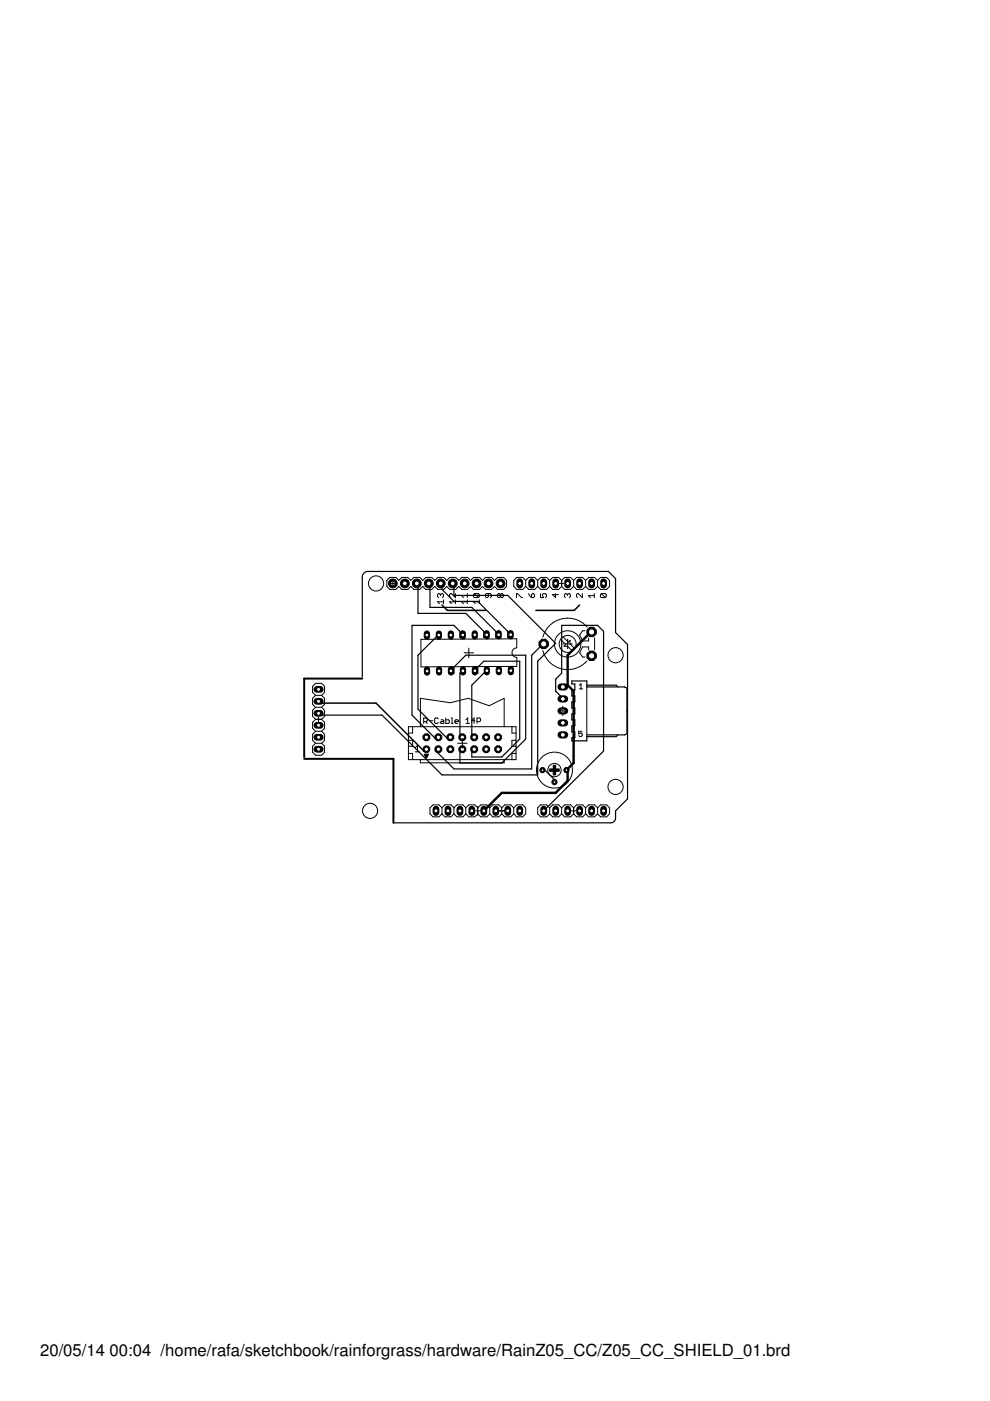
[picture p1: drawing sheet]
<svg xmlns="http://www.w3.org/2000/svg" width="210mm" height="297mm" viewBox="0 0 210 297" stroke-linecap="round" stroke-linejoin="round" font-family="sans-serif">
<defs><g id="words">
<g font-size="3.5">
<text x="8.5" y="287.5">20/05/14</text>
<text x="23.2" y="287.5">00:04 /home/rafa/sketchbook/rainforgrass/hardware/RainZ05_CC/Z05_CC_SHIELD_01.brd</text>
</g>
</g></defs>
<g fill="none" stroke="#000" stroke-width=".25">
<path d="M88.4 123.7h.2v6.3h10.2l3.8 3.9v1.2l.6-.5M90.9 123.7h.3v5.1h8.8l5.1 5.1v1.2l.6-.5M93 134.6l-4.4 4.3v11.4l6.4 6.4 .5-.4M93.5 123.7h.2v1.3l2.5 2.5h5.1l6.4 6.4v1.2l.6-.5M96 123.7h.2v2.5h11.5l10.1 10.2-3.8 3.8v24.1h-20.3l-12.7-12.7h-12.7l-.8-.4M98.1 134.6l-.6 .5v-1.2l-1.3-1.3h-8.8v19l5 5.1 .5-.4M115.3 136.5v-.1l-2.6 2.5v24.1h-16.5l-3.8-3.8 .5-.3M95.6 142.2l.6 .5v-1.2l2.6-2.6h12.7v17.8l-5.1 5.1h-8.9v-2.6l.5-.3M98.1 142.2l-.6 .5v14l.5-.4M100.7 142.2l.6 .5v-1.2l1.3-1.3h7.6v16.5l-3.8 3.8h-6.4v-1.3l.5-.3M103.2 142.2l-3.2 3.1v11.4l.5-.4M119.3 148.2l-1.5-1.7v-2.5l1.3-1.3v-10.1h7.6l1.3 1.3v25.3l-12.7 12.7"/>
<path d="M115 163.3l.3-.3 2.5 2.6-.2 .2"/>
</g>
<path d="M67.5 148.7l.8 .4h11.4l10.2 10.1 .5-.3M105.1 171.9h2.6" fill="none" stroke="#000" stroke-width=".32"/>
<path d="M125.4 134v-.1l-5 5v6.4M120.4 145.3l1.2 1.2v15.3l-1.2 1.2M120.4 145.3l-1.1 .3M120.4 163v2.6l-2.6 2.5h-11.4l-3.8 3.8M120.4 163l-.3 .3" fill="none" stroke="#000" stroke-width=".51"/>
<path d="M128 123.3v.8" fill="none" stroke="#000" stroke-width="1.4"/>
<circle cx="128" cy="123.7" r=".42" fill="#fff" stroke="#000" stroke-width=".21"/>
<path d="M125.4 123.3v.8" fill="none" stroke="#000" stroke-width="1.4"/>
<circle cx="125.4" cy="123.7" r=".42" fill="#fff" stroke="#000" stroke-width=".21"/>
<path d="M122.9 123.3v.8" fill="none" stroke="#000" stroke-width="1.4"/>
<circle cx="122.9" cy="123.7" r=".42" fill="#fff" stroke="#000" stroke-width=".21"/>
<path d="M120.4 123.3v.8" fill="none" stroke="#000" stroke-width="1.4"/>
<circle cx="120.4" cy="123.7" r=".42" fill="#fff" stroke="#000" stroke-width=".21"/>
<path d="M117.8 123.3v.8" fill="none" stroke="#000" stroke-width="1.4"/>
<circle cx="117.8" cy="123.7" r=".42" fill="#fff" stroke="#000" stroke-width=".21"/>
<path d="M115.3 123.3v.8" fill="none" stroke="#000" stroke-width="1.4"/>
<circle cx="115.3" cy="123.7" r=".42" fill="#fff" stroke="#000" stroke-width=".21"/>
<path d="M112.7 123.3v.8" fill="none" stroke="#000" stroke-width="1.4"/>
<circle cx="112.7" cy="123.7" r=".42" fill="#fff" stroke="#000" stroke-width=".21"/>
<path d="M110.2 123.3v.8" fill="none" stroke="#000" stroke-width="1.4"/>
<circle cx="110.2" cy="123.7" r=".42" fill="#fff" stroke="#000" stroke-width=".21"/>
<path d="M115.3 171.6v.7" fill="none" stroke="#000" stroke-width="1.4"/>
<circle cx="115.3" cy="171.9" r=".42" fill="#fff" stroke="#000" stroke-width=".21"/>
<path d="M117.8 171.6v.7" fill="none" stroke="#000" stroke-width="1.4"/>
<circle cx="117.8" cy="171.9" r=".42" fill="#fff" stroke="#000" stroke-width=".21"/>
<path d="M120.4 171.6v.7" fill="none" stroke="#000" stroke-width="1.4"/>
<circle cx="120.4" cy="171.9" r=".42" fill="#fff" stroke="#000" stroke-width=".21"/>
<path d="M122.9 171.6v.7" fill="none" stroke="#000" stroke-width="1.4"/>
<circle cx="122.9" cy="171.9" r=".42" fill="#fff" stroke="#000" stroke-width=".21"/>
<path d="M125.4 171.6v.7" fill="none" stroke="#000" stroke-width="1.4"/>
<circle cx="125.4" cy="171.9" r=".42" fill="#fff" stroke="#000" stroke-width=".21"/>
<path d="M128 171.6v.7" fill="none" stroke="#000" stroke-width="1.4"/>
<circle cx="128" cy="171.9" r=".42" fill="#fff" stroke="#000" stroke-width=".21"/>
<path d="M92.4 171.6v.7" fill="none" stroke="#000" stroke-width="1.4"/>
<circle cx="92.4" cy="171.9" r=".42" fill="#fff" stroke="#000" stroke-width=".21"/>
<path d="M95 171.6v.7" fill="none" stroke="#000" stroke-width="1.4"/>
<circle cx="95" cy="171.9" r=".42" fill="#fff" stroke="#000" stroke-width=".21"/>
<path d="M97.5 171.6v.7" fill="none" stroke="#000" stroke-width="1.4"/>
<circle cx="97.5" cy="171.9" r=".42" fill="#fff" stroke="#000" stroke-width=".21"/>
<path d="M100 171.6v.7" fill="none" stroke="#000" stroke-width="1.4"/>
<circle cx="100" cy="171.9" r=".42" fill="#fff" stroke="#000" stroke-width=".21"/>
<path d="M102.6 171.6v.7" fill="none" stroke="#000" stroke-width="1.4"/>
<circle cx="102.6" cy="171.9" r=".42" fill="#fff" stroke="#000" stroke-width=".21"/>
<path d="M105.1 171.6v.7" fill="none" stroke="#000" stroke-width="1.4"/>
<circle cx="105.1" cy="171.9" r=".42" fill="#fff" stroke="#000" stroke-width=".21"/>
<path d="M107.7 171.6v.7" fill="none" stroke="#000" stroke-width="1.4"/>
<circle cx="107.7" cy="171.9" r=".42" fill="#fff" stroke="#000" stroke-width=".21"/>
<path d="M110.2 171.6v.7" fill="none" stroke="#000" stroke-width="1.4"/>
<circle cx="110.2" cy="171.9" r=".42" fill="#fff" stroke="#000" stroke-width=".21"/>
<circle cx="125.4" cy="139" r="1.07" fill="#000" stroke="#000" stroke-width=".21"/>
<circle cx="125.4" cy="139" r=".66" fill="#fff" stroke="#000" stroke-width=".21"/>
<circle cx="115.3" cy="136.5" r="1.07" fill="#000" stroke="#000" stroke-width=".21"/>
<circle cx="115.3" cy="136.5" r=".66" fill="#fff" stroke="#000" stroke-width=".21"/>
<circle cx="125.4" cy="134" r="1.07" fill="#000" stroke="#000" stroke-width=".21"/>
<circle cx="125.4" cy="134" r=".66" fill="#fff" stroke="#000" stroke-width=".21"/>
<circle cx="115" cy="163.3" r=".55" fill="#000" stroke="#000" stroke-width=".21"/>
<circle cx="115" cy="163.3" r=".3" fill="#fff" stroke="#000" stroke-width=".21"/>
<circle cx="117.6" cy="165.8" r=".55" fill="#000" stroke="#000" stroke-width=".21"/>
<circle cx="117.6" cy="165.8" r=".3" fill="#fff" stroke="#000" stroke-width=".21"/>
<circle cx="120.1" cy="163.3" r=".55" fill="#000" stroke="#000" stroke-width=".21"/>
<circle cx="120.1" cy="163.3" r=".3" fill="#fff" stroke="#000" stroke-width=".21"/>
<path d="M119 145.6h.7" fill="none" stroke="#000" stroke-width="1.5"/>
<circle cx="119.3" cy="145.6" r=".51" fill="#fff" stroke="#000" stroke-width=".21"/>
<path d="M119 148.2h.7" fill="none" stroke="#000" stroke-width="1.5"/>
<circle cx="119.3" cy="148.2" r=".51" fill="#fff" stroke="#000" stroke-width=".21"/>
<path d="M119 150.7h.7" fill="none" stroke="#000" stroke-width="1.5"/>
<circle cx="119.3" cy="150.7" r=".51" fill="#fff" stroke="#000" stroke-width=".21"/>
<path d="M119 153.3h.7" fill="none" stroke="#000" stroke-width="1.5"/>
<circle cx="119.3" cy="153.3" r=".51" fill="#fff" stroke="#000" stroke-width=".21"/>
<path d="M119 155.8h.7" fill="none" stroke="#000" stroke-width="1.5"/>
<circle cx="119.3" cy="155.8" r=".51" fill="#fff" stroke="#000" stroke-width=".21"/>
<circle cx="90.4" cy="158.9" r=".72" fill="#000" stroke="#000" stroke-width=".21"/>
<circle cx="90.4" cy="158.9" r=".47" fill="#fff" stroke="#000" stroke-width=".21"/>
<circle cx="90.4" cy="156.3" r=".78" fill="#000" stroke="#000" stroke-width=".21"/>
<circle cx="90.4" cy="156.3" r=".47" fill="#fff" stroke="#000" stroke-width=".21"/>
<circle cx="92.9" cy="158.9" r=".78" fill="#000" stroke="#000" stroke-width=".21"/>
<circle cx="92.9" cy="158.9" r=".47" fill="#fff" stroke="#000" stroke-width=".21"/>
<circle cx="92.9" cy="156.3" r=".78" fill="#000" stroke="#000" stroke-width=".21"/>
<circle cx="92.9" cy="156.3" r=".47" fill="#fff" stroke="#000" stroke-width=".21"/>
<circle cx="95.5" cy="158.9" r=".78" fill="#000" stroke="#000" stroke-width=".21"/>
<circle cx="95.5" cy="158.9" r=".47" fill="#fff" stroke="#000" stroke-width=".21"/>
<circle cx="95.5" cy="156.3" r=".78" fill="#000" stroke="#000" stroke-width=".21"/>
<circle cx="95.5" cy="156.3" r=".47" fill="#fff" stroke="#000" stroke-width=".21"/>
<circle cx="98" cy="158.9" r=".78" fill="#000" stroke="#000" stroke-width=".21"/>
<circle cx="98" cy="158.9" r=".47" fill="#fff" stroke="#000" stroke-width=".21"/>
<circle cx="98" cy="156.3" r=".78" fill="#000" stroke="#000" stroke-width=".21"/>
<circle cx="98" cy="156.3" r=".47" fill="#fff" stroke="#000" stroke-width=".21"/>
<circle cx="100.5" cy="158.9" r=".78" fill="#000" stroke="#000" stroke-width=".21"/>
<circle cx="100.5" cy="158.9" r=".47" fill="#fff" stroke="#000" stroke-width=".21"/>
<circle cx="100.5" cy="156.3" r=".78" fill="#000" stroke="#000" stroke-width=".21"/>
<circle cx="100.5" cy="156.3" r=".47" fill="#fff" stroke="#000" stroke-width=".21"/>
<circle cx="103.1" cy="158.9" r=".78" fill="#000" stroke="#000" stroke-width=".21"/>
<circle cx="103.1" cy="158.9" r=".47" fill="#fff" stroke="#000" stroke-width=".21"/>
<circle cx="103.1" cy="156.3" r=".78" fill="#000" stroke="#000" stroke-width=".21"/>
<circle cx="103.1" cy="156.3" r=".47" fill="#fff" stroke="#000" stroke-width=".21"/>
<circle cx="105.6" cy="158.9" r=".78" fill="#000" stroke="#000" stroke-width=".21"/>
<circle cx="105.6" cy="158.9" r=".47" fill="#fff" stroke="#000" stroke-width=".21"/>
<circle cx="105.6" cy="156.3" r=".78" fill="#000" stroke="#000" stroke-width=".21"/>
<circle cx="105.6" cy="156.3" r=".47" fill="#fff" stroke="#000" stroke-width=".21"/>
<path d="M67.2 146.2h.7" fill="none" stroke="#000" stroke-width="1.4"/>
<circle cx="67.5" cy="146.2" r=".42" fill="#fff" stroke="#000" stroke-width=".21"/>
<path d="M67.2 148.7h.7" fill="none" stroke="#000" stroke-width="1.4"/>
<circle cx="67.5" cy="148.7" r=".42" fill="#fff" stroke="#000" stroke-width=".21"/>
<path d="M67.2 151.2h.7" fill="none" stroke="#000" stroke-width="1.4"/>
<circle cx="67.5" cy="151.2" r=".42" fill="#fff" stroke="#000" stroke-width=".21"/>
<path d="M67.2 153.8h.7" fill="none" stroke="#000" stroke-width="1.4"/>
<circle cx="67.5" cy="153.8" r=".42" fill="#fff" stroke="#000" stroke-width=".21"/>
<path d="M67.2 156.3h.7" fill="none" stroke="#000" stroke-width="1.4"/>
<circle cx="67.5" cy="156.3" r=".42" fill="#fff" stroke="#000" stroke-width=".21"/>
<path d="M67.2 158.9h.7" fill="none" stroke="#000" stroke-width="1.4"/>
<circle cx="67.5" cy="158.9" r=".42" fill="#fff" stroke="#000" stroke-width=".21"/>
<path d="M108.3 134.2v.7" fill="none" stroke="#000" stroke-width="1.3"/>
<circle cx="108.3" cy="134.6" r=".4" fill="#fff" stroke="#000" stroke-width=".21"/>
<path d="M105.7 134.2v.7" fill="none" stroke="#000" stroke-width="1.3"/>
<circle cx="105.7" cy="134.6" r=".4" fill="#fff" stroke="#000" stroke-width=".21"/>
<path d="M93 134.3v.7" fill="none" stroke="#000" stroke-width="1.3"/>
<circle cx="93" cy="134.6" r=".4" fill="#fff" stroke="#000" stroke-width=".21"/>
<path d="M90.5 134.3v.7" fill="none" stroke="#000" stroke-width="1.3"/>
<circle cx="90.5" cy="134.7" r=".4" fill="#fff" stroke="#000" stroke-width=".21"/>
<path d="M103.2 134.3v.6" fill="none" stroke="#000" stroke-width="1.3"/>
<circle cx="103.2" cy="134.6" r=".4" fill="#fff" stroke="#000" stroke-width=".21"/>
<path d="M100.6 134.3l.1 .6" fill="none" stroke="#000" stroke-width="1.3"/>
<circle cx="100.7" cy="134.6" r=".4" fill="#fff" stroke="#000" stroke-width=".21"/>
<path d="M95.6 134.3v.7" fill="none" stroke="#000" stroke-width="1.3"/>
<circle cx="95.6" cy="134.6" r=".4" fill="#fff" stroke="#000" stroke-width=".21"/>
<path d="M98.1 134.3v.7" fill="none" stroke="#000" stroke-width="1.3"/>
<circle cx="98.1" cy="134.6" r=".4" fill="#fff" stroke="#000" stroke-width=".21"/>
<path d="M90.5 141.9l.1 .7" fill="none" stroke="#000" stroke-width="1.3"/>
<circle cx="90.6" cy="142.3" r=".4" fill="#fff" stroke="#000" stroke-width=".21"/>
<path d="M93.1 141.9v.7" fill="none" stroke="#000" stroke-width="1.3"/>
<circle cx="93.1" cy="142.3" r=".4" fill="#fff" stroke="#000" stroke-width=".21"/>
<path d="M95.6 141.9v.7" fill="none" stroke="#000" stroke-width="1.3"/>
<circle cx="95.6" cy="142.2" r=".4" fill="#fff" stroke="#000" stroke-width=".21"/>
<path d="M98.1 141.9l.1 .7" fill="none" stroke="#000" stroke-width="1.3"/>
<circle cx="98.1" cy="142.2" r=".4" fill="#fff" stroke="#000" stroke-width=".21"/>
<path d="M100.7 141.9v.7" fill="none" stroke="#000" stroke-width="1.3"/>
<circle cx="100.7" cy="142.2" r=".4" fill="#fff" stroke="#000" stroke-width=".21"/>
<path d="M103.2 141.9v.6" fill="none" stroke="#000" stroke-width="1.3"/>
<circle cx="103.2" cy="142.2" r=".4" fill="#fff" stroke="#000" stroke-width=".21"/>
<path d="M105.8 141.9v.6" fill="none" stroke="#000" stroke-width="1.3"/>
<circle cx="105.8" cy="142.2" r=".4" fill="#fff" stroke="#000" stroke-width=".21"/>
<path d="M108.3 141.9v.6" fill="none" stroke="#000" stroke-width="1.3"/>
<circle cx="108.3" cy="142.2" r=".4" fill="#fff" stroke="#000" stroke-width=".21"/>
<circle cx="83.3" cy="123.7" r=".93" fill="#000" stroke="#000" stroke-width=".21"/>
<circle cx="83.3" cy="123.7" r=".51" fill="#fff" stroke="#000" stroke-width=".21"/>
<circle cx="85.8" cy="123.7" r=".93" fill="#000" stroke="#000" stroke-width=".21"/>
<circle cx="85.8" cy="123.7" r=".51" fill="#fff" stroke="#000" stroke-width=".21"/>
<circle cx="88.4" cy="123.7" r=".93" fill="#000" stroke="#000" stroke-width=".21"/>
<circle cx="88.4" cy="123.7" r=".51" fill="#fff" stroke="#000" stroke-width=".21"/>
<circle cx="90.9" cy="123.7" r=".93" fill="#000" stroke="#000" stroke-width=".21"/>
<circle cx="90.9" cy="123.7" r=".51" fill="#fff" stroke="#000" stroke-width=".21"/>
<circle cx="93.5" cy="123.7" r=".93" fill="#000" stroke="#000" stroke-width=".21"/>
<circle cx="93.5" cy="123.7" r=".51" fill="#fff" stroke="#000" stroke-width=".21"/>
<circle cx="96" cy="123.7" r=".93" fill="#000" stroke="#000" stroke-width=".21"/>
<circle cx="96" cy="123.7" r=".51" fill="#fff" stroke="#000" stroke-width=".21"/>
<circle cx="98.5" cy="123.7" r=".93" fill="#000" stroke="#000" stroke-width=".21"/>
<circle cx="98.5" cy="123.7" r=".51" fill="#fff" stroke="#000" stroke-width=".21"/>
<circle cx="101" cy="123.7" r=".93" fill="#000" stroke="#000" stroke-width=".21"/>
<circle cx="101" cy="123.7" r=".51" fill="#fff" stroke="#000" stroke-width=".21"/>
<circle cx="103.6" cy="123.7" r=".93" fill="#000" stroke="#000" stroke-width=".21"/>
<circle cx="103.6" cy="123.7" r=".51" fill="#fff" stroke="#000" stroke-width=".21"/>
<circle cx="106.1" cy="123.7" r=".93" fill="#000" stroke="#000" stroke-width=".21"/>
<circle cx="106.1" cy="123.7" r=".51" fill="#fff" stroke="#000" stroke-width=".21"/>
<path d="M93.7 128.3l1.1 1.1h8.2M122.9 128.3l-1.1 1.1h-8.2" fill="none" stroke="#000" stroke-width=".32"/>
<g fill="none" stroke="#000" stroke-width=".21">
<path d="M82 123.1l.7-.7h1.2l.7 .7 .6-.7h1.3l.6 .7 .6-.7h1.3l.6 .7 .7-.7h1.2l.7 .7 .6-.7h1.3l.6 .7 .7-.7h1.2l.7 .7 .6-.7h1.2l.7 .7 .6-.7h1.3l.6 .7 .7-.7h1.2l.7 .7 .6-.7h1.3l.6 .7v1.2l-.6 .7h-1.3l-.6-.7-.7 .7h-1.2l-.7-.7-.6 .7h-1.3l-.6-.7-.7 .7h-1.2l-.6-.7-.7 .7h-1.2l-.7-.7-.6 .7h-1.3l-.6-.7-.7 .7h-1.2l-.7-.7-.6 .7h-1.3l-.6-.7-.6 .7h-1.3l-.6-.7-.7 .7h-1.2l-.7-.7zM82.8 123.7h1M83.3 123.2v1M89.2 135.6l20.4-.2v2a1.02 1.02 0 0 0-1 1 1.02 1.02 0 0 0 1 1v1.9l-20.3 .1zM93.4 126.1l.2-.2 .4 .2v.4l-.2 .2M93.4 126.1l-.2-.2-.4 .2v.4l.2 .2M93.4 126.1v.2M94 127.6h-1.2l.4 .4M94 127.2v.8M96.6 127.6h-1.3l.4 .4M96.6 125.9v.8l-.9-.8-.4 .2v.4l.2 .2M96.6 127.2v.8"/>
<path d="M98.4 138.4h2M99.1 127.6h-1.2l.4 .4M99.1 125.9v.8M99.1 127.2v.8M99.1 126.3h-1.2l.4 .4M99.4 137.4v2M100.6 125.9h.8l.2 .2v.4l-.2 .2M100.6 125.9l-.2 .2v.4l.2 .2h.8M100.6 125.9l.8 .8M101.6 127.6h-1.2l.4 .4M101.6 127.2v.8M103.5 125.9v.6l-.2 .2-.4-.2v-.4l.2-.2h.9l.2 .2v.4l-.2 .2"/>
<path d="M106.1 126.1l-.2-.2-.4 .2v.4l.2 .2 .4-.2M106.1 126.1l.2-.2 .4 .2v.4l-.2 .2-.4-.2M106.1 126.1v.4M109.5 126.7v-.8h.2l.9 .8h.2M111.5 123.1l-.7-.7h-1.2l-.7 .7v1.2l.7 .7h1.2l.7-.7M111.5 124.3l.6 .7h1.3l.6-.7M111.5 123.1v1.2M111.5 123.1l.6-.7h1.3l.6 .7M112.1 125.9l.6 .8M112.7 126.1l.2-.2 .4 .2v.4l-.2 .2h-.4zM114 124.3l.6 .7h1.3l.6-.7M114 123.1v1.2"/>
<path d="M114 123.1l.6-.7h1.3l.6 .7M114.6 125.9v.8h.6l-.2-.4 .2-.4h.4l.2 .2v.4l-.2 .2M115.1 138a5.5 5.5 0 0 0 9.4 2.1M116.5 124.3l.7 .7h1.2l.7-.7M116.5 123.1l.7-.7h1.2l.7 .7M116.5 123.1v1.2M117.8 125.9v.8l-.7-.6h1.3M118.6 123.7h1M119 135.6l1 1.1-.4 .3h.8l.8 .9M119.1 124.3l.6 .7h1.3l.6-.7M119.1 123.1l.6-.7h1.3l.6 .7M119.1 123.1v1.2"/>
<path d="M119.3 136.5h2.1M119.5 135.1l1 1 .4-.3v.7l.9 .9M120.3 126.1l-.2-.2-.4 .2v.4l.2 .2M120.3 126.1l.2-.2 .4 .2v.4l-.2 .2M120.3 126.1v.2M120.4 135.5v2M121.6 124.3l.7 .7h1.2l.7-.7M121.6 123.1l.7-.7h1.2l.7 .7M121.6 123.1v1.2M123.5 125.9v.8l-.9-.8-.4 .2v.4l.2 .2M124 133.7h-.5l-.6 .9 .6 1.3h1.3v-.6M124.2 124.3l.6 .7h1.3l.6-.7"/>
<path d="M124.2 123.1l.6-.7h1.3l.6 .7M124.2 123.1v1.2M124.5 132.9a5.5 5.5 0 0 0-9.4 2.2M124.8 137.8v-.6h-1.3l-.6 1.2 .6 .9h.5M126 126.3h-1.2l.4 .4M126 125.9v.8M126.1 135.3v2.5M126.7 123.1l.6-.7h1.3l.6 .7v1.2l-.6 .7h-1.3l-.6-.7M126.7 123.1v1.2M127.5 125.9h.8l.2 .2v.4l-.2 .2M127.5 125.9l-.2 .2v.4l.2 .2h.8M127.5 125.9l.8 .8"/>
<path d="M66.9 155h1.3M66.9 147.4l-.6-.6v-1.3l.6-.6h1.3l.6 .6v1.3l-.6 .6M66.9 157.6l-.6 .6v1.3l.6 .6h1.3l.6-.6v-1.3l-.6-.6M66.9 152.5l-.6 .6v1.3l.6 .6M66.9 157.6h1.3M66.9 155l-.6 .7v1.3l.6 .6M66.9 147.4l-.6 .7v1.2l.6 .7M66.9 150l-.6 .6v1.3l.6 .6M66.9 152.5h1.3M66.9 147.4h1.3M66.9 150h1.3M67.5 152v1"/>
<path d="M68.2 147.4l.6 .7v1.2l-.6 .7M68.2 150l.6 .6v1.3l-.6 .6M68.2 152.5l.6 .6v1.3l-.6 .6M68.2 155l.6 .7v1.3l-.6 .6M86.6 154.1h22.8v7h-22.8zM86.6 157h.9v1.2h-.9M86.6 159.7h.9v1.4M87.5 154.1v1.3h-.9M88.1 158.5l.4-.5v1.4M88.1 159.4h.9M89.1 154.1v-6l6.4 .9 3.8-.9 4.4 1.5 3.2-1.5v6M89.8 153h.6l.2-.2v-.4l-.2-.2h-.6v1.2"/>
<path d="M90 159.9h.8l-.4 .9zM90.2 153l.4 .4M91 152.8h.8M92.9 152.4l-.2-.2h-.3l-.2 .2v.8l.2 .2h.3l.2-.2M93.5 152.6h.4l.2 .2v.6h-.6l-.2-.2 .2-.2h.6M94.5 152.2v1.2h.6l.2-.2v-.4l-.2-.2h-.6M95.7 152.2h.2v1.2M95.7 153.4h.4M96.5 153h.7l-.2-.4h-.4l-.1 .2v.4l.1 .2h.4M97 157.6h2M98 156.6v2M98.8 153.4h.7"/>
<path d="M98.8 152.6l.4-.4v1.2M100.7 152.8h-.8l.6-.6v1.2M101.1 153h.6l.2-.2v-.4l-.2-.2h-.6v1.2M108.5 154.1v1.3h.9M109.4 157h-.9v1.2h.9M109.4 159.7h-.9v1.4M118.3 150.7h2.1M119.3 149.7v2M122.8 145.3l.4-.4v1.1M122.8 146h.7M123.4 155h-.7v.6l.4-.2 .3 .2-.1 .5h-.4l-.2-.1M124.4 145.6v10.6"/>
<path d="M89.1 161.1v.6h17.8v-.6M90.4 160.5v.3M93.7 171.3l-.6-.7h-1.3l-.6 .7v1.3l.6 .6h1.3l.6-.6M93.7 171.3l.6-.7h1.3l.6 .7M93.7 172.6l.6 .6h1.3l.6-.6M93.7 171.3v1.3M96.2 171.3l.7-.7h1.2l.7 .7M96.2 172.6l.7 .6h1.2l.7-.6M96.2 171.3v1.3M98.8 171.3l.6-.7h1.3l.6 .7 .6-.7h1.3l.6 .7M98.8 172.6l.6 .6h1.3l.6-.6 .6 .6h1.3l.6-.6M98.8 171.3v1.3"/>
<path d="M100.4 171.9h1.9M101.3 171v1.9M103.8 171.3l.7-.7h1.2l.7 .7M103.8 172.6l.7 .6h1.2l.7-.6M103.8 171.3v1.3M106.4 171.3l.6-.7h1.3l.6 .7M106.4 172.6l.6 .6h1.3l.6-.6M106.4 171.3v1.3M108.9 171.3l.7-.7h1.2l.7 .7v1.3l-.7 .6h-1.2l-.7-.6M108.9 171.3v1.3M116.5 171.3l-.6-.7h-1.3l-.6 .7v1.3l.6 .6h1.3l.6-.6M116.5 171.3v1.3"/>
<path d="M116.5 171.3l.7-.7h1.2l.7 .7M116.5 172.6l.7 .6h1.2l.7-.6M116.8 163.3h1.5M117.6 162.5v1.6M119.1 171.3v1.3M119.1 171.3l.6-.7h1.3l.6 .7 .7-.7h1.2l.7 .7M119.1 172.6l.6 .6h1.3l.6-.6 .7 .6h1.2l.7-.6M120.9 171.9h1.4M121.6 171.2v1.4M124.2 171.3v1.3M124.2 171.3l.6-.7h1.3l.6 .7M124.2 172.6l.6 .6h1.3l.6-.6"/>
<path d="M126.7 171.3v1.3M126.7 171.3l.6-.7h1.3l.6 .7v1.3l-.6 .6h-1.3l-.6-.6"/>
<circle cx="79.7" cy="123.7" r="1.61"/>
<circle cx="120.4" cy="136.5" r="2.79"/>
<circle cx="120.4" cy="136.5" r="1.8"/>
<circle cx="130.5" cy="138.9" r="1.61"/>
<circle cx="78.5" cy="171.9" r="1.61"/>
<circle cx="117.6" cy="163.3" r="3.8"/>
<circle cx="117.6" cy="163.3" r="1.42"/>
<circle cx="130.5" cy="166.8" r="1.61"/>
</g>
<path d="M90 160h.4v.1h-.4zM90.4 160h.4v.1h-.4zM90.1 160.1h.6v.2h-.6zM90.3 160.3h.2v.2h-.2zM116.5 163h2.1v.5h-2.1zM117.3 162.3h.5v2h-.5z" fill="#000" stroke="#000" stroke-width=".21"/>
<path d="M76.8 143.5v-21.1l.1-.6 .6-.6h51.5l1.5 1.5v11.4l2.6 2.6v32.7l-2.6 2.5v1.6l-.3 .7-.7 .3h-46.1M124.4 155.8h8l.5-.2v-9.7l-.5-.3h-8v-1.2h-3.2v.6h.7v1.3h-.7v1.3h.7v1.2h-.7v1.3h.7v1.3h-.7v1.2h.7v1.3h-.7v1.3h.7v1.2h-.7v.7h3.2v-.9h6.2l.4-.3M124.4 145.3h6.2l.4 .3" fill="none" stroke="#000" stroke-width=".25"/>
<path d="M76.8 143.9h-12.3v16.6M64.5 160.9h18.9v13.6" fill="none" stroke="#000" stroke-width=".42"/>
<use href="#words"/>
</svg>
